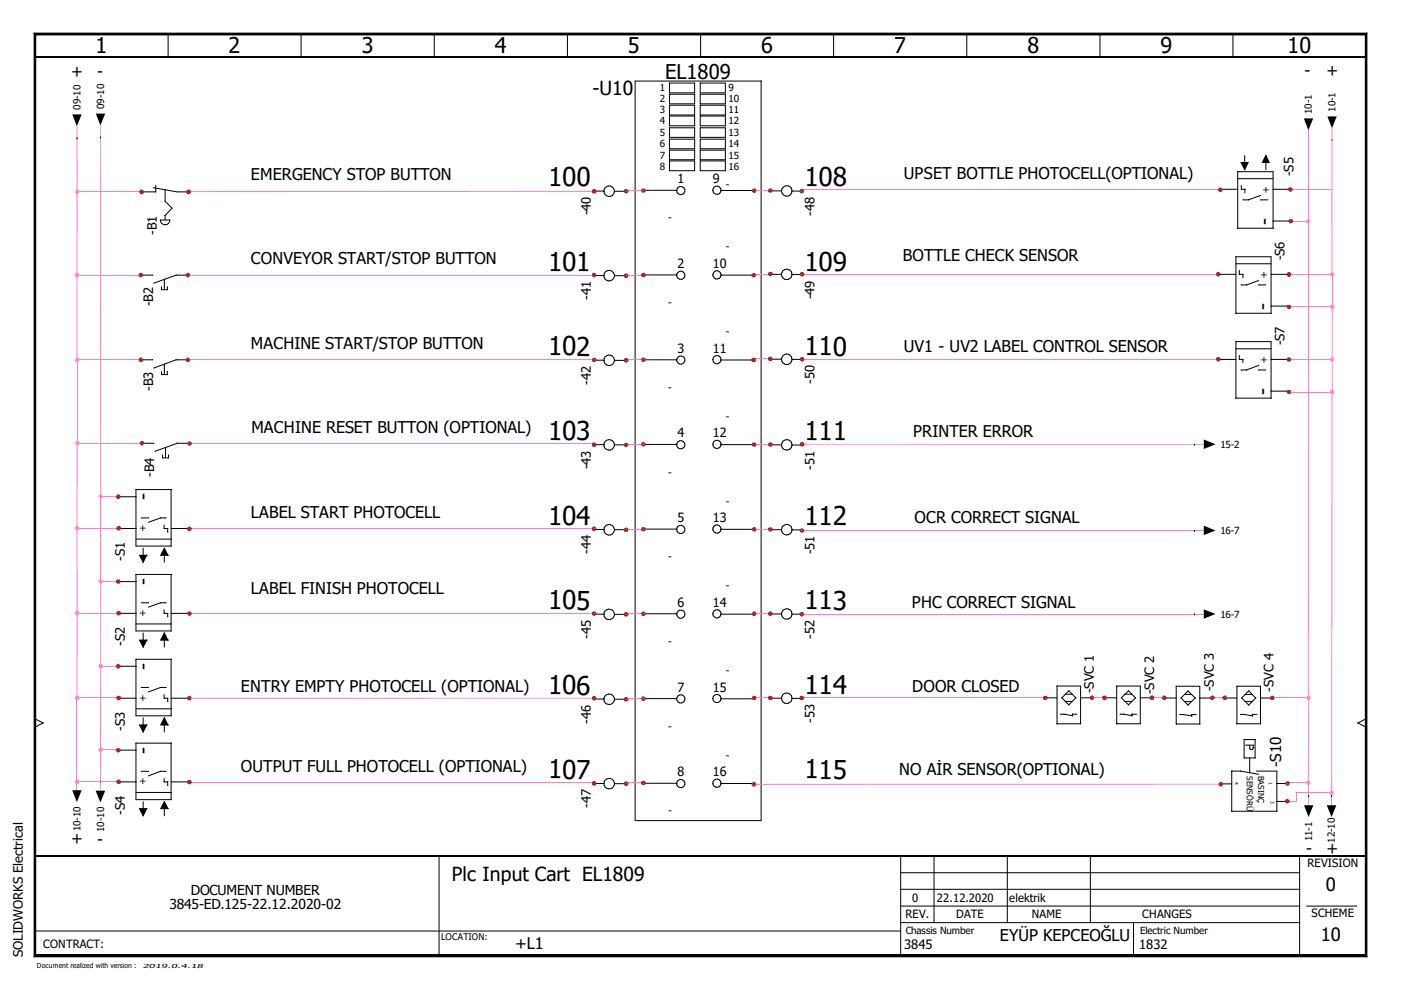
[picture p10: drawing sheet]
<svg xmlns="http://www.w3.org/2000/svg" width="297mm" height="210mm" viewBox="0 0 297 210" stroke-linecap="round" stroke-linejoin="round" font-family="sans-serif">
<defs><g id="words">
<g font-size="5.5">
<text x="116.2" y="39.5" transform="rotate(1 116.2 39.5)">100</text>
<text x="170.6" y="39.5" transform="rotate(1 170.6 39.5)">108</text>
<text x="116.2" y="57.4" transform="rotate(1 116.2 57.4)">101</text>
<text x="170.6" y="57.4" transform="rotate(1 170.6 57.4)">109</text>
<text x="116.2" y="75.3" transform="rotate(1 116.2 75.3)">102</text>
<text x="170.6" y="75.3" transform="rotate(1 170.6 75.3)">110</text>
<text x="116.2" y="93.2" transform="rotate(1 116.2 93.2)">103</text>
<text x="170.6" y="93.2" transform="rotate(1 170.6 93.2)">111</text>
<text x="116.2" y="111.2" transform="rotate(1 116.2 111.2)">104</text>
<text x="170.6" y="111.2" transform="rotate(1 170.6 111.2)">112</text>
<text x="116.2" y="129.2" transform="rotate(1 116.2 129.2)">105</text>
<text x="170.6" y="129.2" transform="rotate(1 170.6 129.2)">113</text>
<text x="116.2" y="147.2" transform="rotate(1 116.2 147.2)">106</text>
<text x="170.6" y="147.2" transform="rotate(1 170.6 147.2)">114</text>
<text x="116.2" y="165.1" transform="rotate(1 116.2 165.1)">107</text>
<text x="170.6" y="165.1" transform="rotate(1 170.6 165.1)">115</text>
</g>
<g font-size="4.6">
<text x="20.2" y="11.3">1</text>
<text x="48.5" y="11.3">2</text>
<text x="76.7" y="11.3">3</text>
<text x="104.9" y="11.3">4</text>
<text x="133.1" y="11.3">5</text>
<text x="161.4" y="11.3">6</text>
<text x="189.6" y="11.3">7</text>
<text x="217.8" y="11.3">8</text>
<text x="246" y="11.3">9</text>
<text x="273" y="11.3">10</text>
</g>
<text font-size="4.3" x="141.1" y="16.7">EL1809</text>
<g font-size="4.1">
<text x="125.6" y="20.1">-U10</text>
<text x="266.9" y="46.1" transform="rotate(90 266.9 46.1)">-</text>
<text x="266.5" y="64.2" transform="rotate(90 266.5 64.2)">-</text>
<text x="266.5" y="82.2" transform="rotate(90 266.5 82.2)">-</text>
<text x="31.8" y="106" transform="rotate(-90 31.8 106)">-</text>
<text x="31.8" y="124" transform="rotate(-90 31.8 124)">-</text>
<text x="31.8" y="142" transform="rotate(-90 31.8 142)">-</text>
<text x="31.8" y="159.8" transform="rotate(-90 31.8 159.8)">-</text>
<text x="95.8" y="186.7">Plc Input Cart EL1809</text>
</g>
<g font-size="3.9">
<text x="281.1" y="188.8">0</text>
<text x="280" y="199.5">10</text>
</g>
<g font-size="3.4">
<text x="15.1" y="16.3">+</text>
<text x="20.6" y="16.4">-</text>
<text x="276.6" y="16">-</text>
<text x="281.3" y="16.2">+</text>
<text x="53.2" y="38.3">EMERGENCY STOP BUTTON</text>
<text x="191.6" y="38">UPSET BOTTLE PHOTOCELL(OPTIONAL)</text>
<text x="53.2" y="56">CONVEYOR START/STOP BUTTON</text>
<text x="191.4" y="55.2">BOTTLE CHECK SENSOR</text>
<text x="53.2" y="74">MACHINE START/STOP BUTTON</text>
<text x="191.6" y="74.7">UV1 - UV2 LABEL CONTROL SENSOR</text>
<text x="53.3" y="91.7">MACHINE RESET BUTTON (OPTIONAL)</text>
<text x="193.6" y="92.6">PRINTER ERROR</text>
<text x="53.2" y="109.8">LABEL START PHOTOCELL</text>
<text x="193.9" y="110.8">OCR CORRECT SIGNAL</text>
<text x="53.2" y="125.9">LABEL FINISH PHOTOCELL</text>
<text x="193.3" y="129">PHC CORRECT SIGNAL</text>
<text x="51.1" y="146.7">ENTRY EMPTY PHOTOCELL (OPTIONAL)</text>
<text x="193.4" y="146.6">DOOR CLOSED</text>
<text x="51.1" y="163.6">OUTPUT FULL PHOTOCELL (OPTIONAL)</text>
<text x="190.6" y="164.3">NO AİR SENSOR(OPTIONAL)</text>
<text x="15.1" y="178.9">+</text>
<text x="20.6" y="179.1">-</text>
<text x="276.9" y="181.1">-</text>
<text x="281.3" y="181">+</text>
<text x="109.3" y="201.1">+L1</text>
<text x="212" y="199.4">EYÜP KEPCEOĞLU</text>
</g>
<text font-size="3.2" x="271.6" y="162.6" transform="rotate(-90 271.6 162.6)">-S10</text>
<g font-size="2.9">
<text x="40.5" y="189.8">DOCUMENT NUMBER</text>
<text x="35.9" y="192.7">3845-ED.125-22.12.2020-02</text>
</g>
<g font-size="2.7">
<text x="143.6" y="38.9">1</text>
<text x="151.2" y="38.9">9</text>
<text x="274.2" y="37.3" transform="rotate(-90 274.2 37.3)">-S5</text>
<text x="125.3" y="45.7" transform="rotate(-90 125.3 45.7)">-40</text>
<text x="172.7" y="45.7" transform="rotate(-90 172.7 45.7)">-48</text>
<text x="33.3" y="49.8" transform="rotate(-90 33.3 49.8)">-B1</text>
<text x="143.6" y="56.9">2</text>
<text x="151.2" y="56.9">10</text>
<text x="272.3" y="55.2" transform="rotate(-90 272.3 55.2)">-S6</text>
<text x="32.5" y="64.9" transform="rotate(-90 32.5 64.9)">-B2</text>
<text x="125.3" y="63.6" transform="rotate(-90 125.3 63.6)">-41</text>
<text x="172.7" y="63.4" transform="rotate(-90 172.7 63.4)">-49</text>
<text x="143.6" y="74.8">3</text>
<text x="151.2" y="74.8">11</text>
<text x="272.3" y="73.2" transform="rotate(-90 272.3 73.2)">-S7</text>
<text x="32.5" y="82.8" transform="rotate(-90 32.5 82.8)">-B3</text>
<text x="125.3" y="81.5" transform="rotate(-90 125.3 81.5)">-42</text>
<text x="172.7" y="81.4" transform="rotate(-90 172.7 81.4)">-50</text>
<text x="143.6" y="92.8">4</text>
<text x="151.2" y="92.8">12</text>
<text x="32.7" y="101.1" transform="rotate(-90 32.7 101.1)">-B4</text>
<text x="125.3" y="99.5" transform="rotate(-90 125.3 99.5)">-43</text>
<text x="172.7" y="99.6" transform="rotate(-90 172.7 99.6)">-51</text>
<text x="143.6" y="110.7">5</text>
<text x="151.2" y="110.7">13</text>
<text x="26.5" y="119" transform="rotate(-90 26.5 119)">-S1</text>
<text x="125.3" y="117.5" transform="rotate(-90 125.3 117.5)">-44</text>
<text x="172.7" y="117.5" transform="rotate(-90 172.7 117.5)">-51</text>
<text x="143.6" y="128.7">6</text>
<text x="151.2" y="128.7">14</text>
<text x="26.5" y="136.9" transform="rotate(-90 26.5 136.9)">-S2</text>
<text x="125.3" y="135.4" transform="rotate(-90 125.3 135.4)">-45</text>
<text x="172.7" y="135.4" transform="rotate(-90 172.7 135.4)">-52</text>
<text x="143.6" y="146.6">7</text>
<text x="151.2" y="146.6">15</text>
<text x="231.9" y="147" transform="rotate(-90 231.9 147)">-SVC 1</text>
<text x="244.7" y="147.2" transform="rotate(-90 244.7 147.2)">-SVC 2</text>
<text x="257.4" y="146.6" transform="rotate(-90 257.4 146.6)">-SVC 3</text>
<text x="270" y="146.7" transform="rotate(-90 270 146.7)">-SVC 4</text>
<text x="26.5" y="154.9" transform="rotate(-90 26.5 154.9)">-S3</text>
<text x="125.3" y="153.4" transform="rotate(-90 125.3 153.4)">-46</text>
<text x="172.7" y="153.2" transform="rotate(-90 172.7 153.2)">-53</text>
<text x="143.6" y="164.6">8</text>
<text x="151.2" y="164.6">16</text>
<text x="26.5" y="172.7" transform="rotate(-90 26.5 172.7)">-S4</text>
<text x="125.3" y="171.3" transform="rotate(-90 125.3 171.3)">-47</text>
<text x="4.8" y="202.9" transform="rotate(-90 4.8 202.9)">SOLIDWORKS Electrical</text>
<text x="191.7" y="201.1">3845</text>
<text x="241.5" y="201.3">1832</text>
</g>
<g font-size="2.4">
<text x="277.2" y="183.9">REVISION</text>
<text x="193.4" y="191.3">0</text>
<text x="198.6" y="191.3">22.12.2020</text>
<text x="214" y="191.3">elektrik</text>
<text x="192" y="194.7">REV.</text>
<text x="202.7" y="194.7">DATE</text>
<text x="218.8" y="194.7">NAME</text>
<text x="242.2" y="194.7">CHANGES</text>
<text x="278.1" y="194.4">SCHEME</text>
<text x="9.1" y="200.9">CONTRACT:</text>
</g>
<g font-size="2.1">
<text x="17.1" y="23.2" transform="rotate(-90 17.1 23.2)">09-10</text>
<text x="22.1" y="23.1" transform="rotate(-90 22.1 23.1)">09-10</text>
<text x="139.9" y="21.6">2</text>
<text x="139.9" y="19.4">1</text>
<text x="154.5" y="19.4">9</text>
<text x="154.5" y="21.6">10</text>
<text x="283.2" y="23.7" transform="rotate(-90 283.2 23.7)">10-1</text>
<text x="139.9" y="28.8">5</text>
<text x="139.9" y="26.4">4</text>
<text x="139.9" y="24">3</text>
<text x="154.5" y="24">11</text>
<text x="154.5" y="26.4">12</text>
<text x="154.5" y="28.8">13</text>
<text x="278.2" y="24.1" transform="rotate(-90 278.2 24.1)">10-1</text>
<text x="139.9" y="33.6">7</text>
<text x="139.9" y="31.2">6</text>
<text x="154.5" y="31.2">14</text>
<text x="154.5" y="33.6">15</text>
<text x="139.9" y="36">8</text>
<text x="153.9" y="39.9">-</text>
<text x="154.5" y="36">16</text>
<text x="267.7" y="40.9">+</text>
<text x="141.6" y="46.9">-</text>
<text x="153.9" y="53.1">-</text>
<text x="267.2" y="58.9">+</text>
<text x="141.6" y="64.9">-</text>
<text x="153.9" y="71.1">-</text>
<text x="267.2" y="76.9">+</text>
<text x="141.6" y="82.9">-</text>
<text x="153.9" y="89">-</text>
<text x="258.7" y="95">15-2</text>
<text x="141.6" y="100.8">-</text>
<text x="153.9" y="107">-</text>
<text x="31.1" y="111.3" transform="rotate(180 31.1 111.3)">+</text>
<text x="258.7" y="113.2">16-7</text>
<text x="141.6" y="118.8">-</text>
<text x="153.9" y="125">-</text>
<text x="31.1" y="129.3" transform="rotate(180 31.1 129.3)">+</text>
<text x="258.7" y="130.9">16-7</text>
<text x="141.6" y="136.8">-</text>
<text x="153.9" y="142.9">-</text>
<text x="31.1" y="147.3" transform="rotate(180 31.1 147.3)">+</text>
<text x="141.6" y="154.7">-</text>
<text x="153.9" y="160.9">-</text>
<text x="31.1" y="165.1" transform="rotate(180 31.1 165.1)">+</text>
<text x="141.6" y="172.7">-</text>
<text x="17.1" y="176.3" transform="rotate(-90 17.1 176.3)">10-10</text>
<text x="22.1" y="176.4" transform="rotate(-90 22.1 176.4)">10-10</text>
<text x="278.2" y="178.4" transform="rotate(-90 278.2 178.4)">11-1</text>
<text x="283" y="178.6" transform="rotate(-90 283 178.6)">12-10</text>
<text x="192" y="198">Chassis Number</text>
<text x="241.8" y="198.1">Electric Number</text>
</g>
<text font-size="1.9" x="93.5" y="199.3">LOCATION:</text>
<g font-size="1.7">
<text x="264.3" y="164.6" transform="rotate(90 264.3 164.6)">SENSÖRÜ</text>
<text x="266.7" y="164.5" transform="rotate(90 266.7 164.5)">BASINÇ</text>
</g>
<text font-size="1.5" x="7.8" y="205.3">Document realized with version :</text>
<text font-size="1.2" x="30.3" y="205.2">2019.0.4.18</text>
<g font-size="1.1">
<text x="261.8" y="165.9" transform="rotate(90 261.8 165.9)">4</text>
<text x="269" y="165.9" transform="rotate(90 269 165.9)">1</text>
<text x="269.4" y="169.8" transform="rotate(90 269.4 169.8)">3</text>
</g>
</g></defs>
<path d="M0 0h297v209.9h-297z" fill="none" stroke="#fff" stroke-width=".21"/>
<g fill="none" stroke="#000" stroke-width=".21">
<path d="M7.2 7l.4 .4zM7.2 7h282.6zM7.2 7v195.9zM7.2 7h282.6v195.9h-282.6zM7.6 7.4h281.9zM7.6 7.4v195.1zM7.6 7.4h281.9v195.1h-281.9zM35.7 7.2l-.1 4.9M63.9 7.2l-.1 4.9M92.1 7.2v4.9M120.4 7.2l-.1 4.9M148.6 7.2l-.1 4.9"/>
<path d="M161.4 17.2v156.8h-26.7v-156.8h26.7M176.8 7.2l-.1 4.9M205 7.2v4.9M233.3 7.2l-.1 4.9M261.4 7.2v4.9M289.5 7.4v195.1zM289.8 7l-.3 .4zM289.8 7v195.9zM136.7 58.3h6.8M136.7 40.3h6.8M143.5 58.4h.1M143.5 40.4h.1"/>
<path d="M151.1 58.3h.1M151.1 40.3h.1M152.8 58.3h6.8M152.8 40.4h6.8M136.7 76.3h6.8M143.5 76.3h.1M151.1 76.2h.1M152.8 76.3h6.8M136.7 94.2h6.8M143.5 94.3h.1M151.1 94.2h.1M152.8 94.3h6.8"/>
<path d="M136.7 112.2h6.8M143.5 112.3h.1M151.1 112.2h.1M152.8 112.2h6.8M136.7 130.1h6.8M143.5 130.2h.1M151.1 130.1h.1M152.8 130.2h6.8M7.4 152.4l1.7 .9M9.1 153.3l-1.7 .9M9.1 153.3h.1M136.7 148.1h6.8"/>
<path d="M151.1 148.1h.1M152.8 148.2h6.8M287.9 153.3l1.8 .9M287.9 153.3h.1M289.6 152.4l-1.7 .9M136.7 166.1h6.8M143.5 166.2h.1M151.1 166.1h.1M152.8 166.1h6.8M7.4 197.4h183.6M93.1 181.5v21.2M191 195.6h84.6"/>
<path d="M191 192.1h84.6M191 188.6h84.6M191 185h84.6M191 181.5v21.2M198.1 181.5l-.1 14.1M213.6 181.5v14.1M231.2 181.5v14.1M240.3 195.6l.1 7.1M275.6 181.5l-.1 21.2M277 192.1h10.7M7.2 202.9h282.6zM7.6 202.5l-.4 .4z"/>
<path d="M7.6 202.5h281.9zM289.5 202.5l.3 .4z"/>
<circle cx="144.3" cy="40.4" r=".87"/>
<circle cx="144.3" cy="58.4" r=".88"/>
<circle cx="152" cy="58.3" r=".88"/>
<circle cx="152" cy="40.3" r=".88"/>
<circle cx="144.3" cy="76.3" r=".88"/>
<circle cx="152" cy="76.2" r=".88"/>
<circle cx="144.3" cy="94.3" r=".87"/>
<circle cx="152" cy="94.2" r=".87"/>
<circle cx="144.3" cy="112.3" r=".88"/>
<circle cx="152" cy="112.2" r=".88"/>
<circle cx="144.3" cy="130.2" r=".88"/>
<circle cx="152" cy="130.1" r=".88"/>
<circle cx="144.3" cy="148.2" r=".88"/>
<circle cx="152" cy="148.1" r=".87"/>
<circle cx="144.3" cy="166.1" r=".87"/>
<circle cx="152" cy="166.1" r=".88"/>
</g>
<path d="M7.2 7.2h282.6M7.2 202.7h282.6" fill="none" stroke="#000" stroke-width=".38"/>
<path d="M7.2 7l.4 .4zM289.8 7l-.3 .4zM7.6 202.5l-.4 .4zM289.5 202.5l.3 .4z" fill="#000"/>
<path d="M7.4 7v195.9M7.4 12.1h282.2M289.6 7v195.9M7.4 181.5h282.2" fill="none" stroke="#000" stroke-width=".34"/>
<path d="M21.3 159v8.6" fill="none" stroke="#ff7fbf" stroke-width=".21"/>
<path d="M16.2 165.8h.2v1.8h-.2z" fill-rule="evenodd" fill="#ff7fbf"/>
<g fill="none" stroke="#000" stroke-width=".21">
<path d="M141.9 17.6h5.4v2.1h-5.4zM141.9 20h5.4v2h-5.4zM148.5 17.6h5.3v2.1h-5.3zM148.5 20h5.3v2h-5.3zM16.3 29.3h.1M21.3 29.1h.1M32.6 39.8l4.9 .9h2.5M33.1 39.4l-.1 1.3M141.9 22.3h5.4v2.1h-5.4zM141.9 24.6h5.4v2.1h-5.4zM141.9 27.1h5.4v2h-5.4zM141.9 29.5h5.4v2h-5.4z"/>
<path d="M141.9 31.8h5.4v2.1h-5.4zM141.9 34.1h5.4v2.1h-5.4zM148.5 22.3h5.3v2.1h-5.3zM148.5 24.6h5.3v2.1h-5.3zM148.5 27.1h5.3v2h-5.3zM148.5 29.5h5.3v2h-5.3zM148.5 31.8h5.3v2.1h-5.3zM148.5 34.1h5.3v2.1h-5.3zM262.4 37.9h7.5M263.1 34.5h1.5l-.7 1.5zM263.2 39.4v.7h.8l-.1 .8M263.9 33v1.5"/>
<path d="M263.9 36h.1M268.4 33l.7 1.5h-1.5zM268.4 33h.1M268.4 34.5v1.5M277.4 30.1h.1M282.4 29.7h.1M29.8 58.3h2.6M30 40.7h3.1M34.8 59.2l.1 .3M34.8 59.6l.1 .3M35 45.7v1M35 45.7h.1"/>
<path d="M35 42.7l1.5 1.5-1.5 1.5M35 42.7h.1M35 40.2v2.5M36 46.7a1 1 0 0 1-1 1 1 1 0 0 1-1-1h2M39.8 58.3h-2.5l-4.6 1.7M126.2 40.5h1.9M126.2 58.4h1.9M128.1 40.6h.1M128.1 58.5h.1M130.3 40.6h2.3M130.3 58.5h2.3M163.4 40.5h2.3"/>
<path d="M163.4 58.2h2.3M167.9 40.5h1.9M167.9 58.2h1.9M258.3 58.2h.1M258.3 58.2h3.7M258.7 40.1h3.7M262 55.9h7.5M262.8 57.4v.8h.8l-.1 .7M263.6 42.4h1.1M266.9 59.5l-2.6 .9M267.3 41.4l-2.6 1M267.3 42.4h1.5"/>
<path d="M269.5 58.2h3.8M269.9 48.4v-12h-7.5v12h7.6M269.9 40.1h3.7M269.9 46.9h3.7M273.3 58.2h.1M29.8 76.3h2.6M34.2 60.8v.6h1.3M34.2 78.8v.6h1.3M34.8 60l.1 .3M34.8 60.4l.1 .3M34.8 60.8l.1 .2M34.8 61.1v.3"/>
<path d="M34.8 77.2l.1 .3M34.8 77.6l.1 .3M34.8 78l.1 .2M34.8 78.4l.1 .2M34.8 78.7l.1 .3M34.8 79.1v.3M35.5 60.8v.6M35.5 78.8v.6M39.8 76.3h-2.5l-4.6 1.7M126.2 76.4h1.9M128.1 76.4h.1M130.3 76.4h2.3"/>
<path d="M163.4 76.2h2.3M167.9 76.2h1.9M258.3 76.2h.1M258.3 76.2h3.7M262 74h7.5M262.8 75.4v.8h.8l-.1 .7M263.1 60.4h1.2M263.1 78.4h1.2M266.9 60.4h1.5M266.9 77.5l-2.6 .9M266.9 78.4h1.5M269.5 76.2h3.8"/>
<path d="M269.5 66.4v-12h-7.5v12h7.5M269.5 64.9h3.8M273.3 64.9h.1M273.3 76.2h.1M30.1 94h2.5M32.9 95.7h.1M34.5 96.5v.6h1.3M35.1 94.9v.3M35.1 95.3v.2M35.1 95.7v.2M35.1 96.1v.2M35.1 96.4v.2"/>
<path d="M35.1 96.8v.3M35.8 96.5l-.1 .6M40.1 94h-2.5l-4.7 1.7M126.2 94.3h1.9M130.3 94.3h2.3M163.4 94.3h2.3M167.9 94.4h1.9M253.2 94.2h.1M269.5 84.4v-12h-7.5v12h7.5M269.5 82.9h3.8M273.3 82.9h.1M25.1 112.1h3.8"/>
<path d="M25.1 105.3h3.8M28.8 114.3h7.5M29.9 109.8h1.6M30.3 119.2h.1M30.3 116.2v1.5M31.1 117.7l-.8 1.5M31.2 117.7h-1.6l.7 1.5M34.8 111.3v.8h.8M34.8 116.2l.8 1.5h-1.5zM34.8 117.7v1.5M34.8 116.2h.1M35.2 109.8h-1.2l-2.5 .9"/>
<path d="M35.6 112.1v.7M36.3 103.8v12M36.3 112.1h3.8M36.3 103.8h-7.5v12h7.5M126.2 112.3h1.9M128.1 112.3h.1M130.3 112.3h2.3M163.4 112.3h2.3M167.9 112.4h1.9M25.1 130h3.8M25.1 123.3h3.8M28.8 132.3h7.5"/>
<path d="M29.9 127.8h1.6M30.3 134.2v1.5M30.3 137.2h.1M31.1 135.7l-.8 1.5M31.2 135.7h-1.6l.7 1.5M34.8 129.3v.7h.8M34.8 135.7v1.5M34.8 134.2l.8 1.5h-1.5zM34.8 134.2h.1M35.2 127.8h-1.2l-2.5 .9M35.6 130v.8M36.3 121.8v12"/>
<path d="M36.3 139.8v12M36.3 130h3.8M36.3 121.8h-7.5v12h7.5M36.3 139.8h-7.5v12h7.5M126.2 130.2h1.9M128.1 130.3h.1M130.3 130.3h2.3M163.4 130.2h2.3M167.9 130.2h1.9M25.1 148h3.8M25.1 141.3h3.8M25.1 159h3.8"/>
<path d="M28.8 150.3h7.5M29.9 145.8h1.6M30.3 152.2v1.5M30.3 155.2h.1M31.1 153.7l-.8 1.5M31.2 153.7h-1.6l.7 1.5M34.8 147.3v.7h.8M34.8 153.7v1.5M34.8 152.2l.8 1.5h-1.5zM34.8 152.2h.1M35.2 145.8h-1.2l-2.5 .9M35.6 148v.8"/>
<path d="M36.3 157.6v11.9M36.3 148h3.8M36.3 157.6h-7.5v11.9h7.5M126.2 148.2h1.9M128.1 148.3h.1M130.3 148.3h2.3M163.4 148h2.3M167.9 148.1h1.9M264.2 158h1.5v.5M265 158v.5M265 158.5h.1M265 158.5l.2 .4 .4-.1 .1-.3"/>
<path d="M265.7 158.5h.1M266.1 156.8v3.9M266.1 156.8h-2.3v3.9h2.3M16.3 165.6h.1M21.3 165.7h.1M25.1 165.8h3.8M28.8 168h7.5M29.9 163.5h1.6M30.3 170v1.4M30.3 173h.1M31.1 171.4l-.8 1.6M31.2 171.4h-1.6l.7 1.6"/>
<path d="M34.8 165.1v.7h.8M34.8 171.4v1.6M34.8 170l.8 1.4h-1.5zM34.8 170h.1M35.2 163.5h-1.2l-2.5 1M35.6 165.8v.7M36.3 165.8h3.8M126.2 166.1h1.9M128.1 166.2h.1M130.3 166.2h2.3M259 166.2h2.1M263 163.5l3.9 .7"/>
<path d="M263.1 163.5h-1.9v8.5h9.6M265 160.7v3.1M266.5 163.5h4.2v8.5M270.7 166.1h2.1M270.7 169.9h2.1M277.4 168.7h.1M282.3 168.7h.1"/>
<circle cx="129.2" cy="58.4" r="1.11"/>
<circle cx="129.2" cy="40.5" r="1.11"/>
<circle cx="166.8" cy="58.2" r="1.11"/>
<circle cx="166.8" cy="40.5" r="1.12"/>
<circle cx="129.2" cy="76.4" r="1.12"/>
<circle cx="166.8" cy="76.2" r="1.11"/>
<circle cx="129.2" cy="94.3" r="1.11"/>
<circle cx="166.8" cy="94.3" r="1.11"/>
<circle cx="129.2" cy="112.3" r="1.11"/>
<circle cx="166.8" cy="112.3" r="1.11"/>
<circle cx="129.2" cy="130.3" r="1.11"/>
<circle cx="166.8" cy="130.2" r="1.11"/>
<circle cx="129.2" cy="148.3" r="1.11"/>
<circle cx="166.8" cy="148" r="1.11"/>
<circle cx="129.2" cy="166.1" r="1.12"/>
</g>
<g fill="none" stroke="#ff7fbf" stroke-width=".21">
<path d="M277.4 27.6v19.3M282.4 27.1v13.1M16.3 58.3v18M16.3 58.3h13.3M16.3 40.6h13.3M40.2 58.3h85.8M133 40.4h3.4M133 58.3h3.4M159.9 40.4h3.4M159.9 58.1h3.4M170 40.3h88.7M170 58.1h88.3"/>
<path d="M273.3 58.2h9.1M273.6 40.2h8.8M273.9 46.9h3.5M282.4 58.2v6.9M16.3 76.3h13.3M16.4 76.3v17.7M40.2 76.3h85.8M133 76.3h3.4M159.9 76.1h3.4M170 76.2h88.3M273.3 65.1h9.1l.1 18h-9.2M273.3 76.2h9.1"/>
<path d="M16.4 94h13.2M40.2 94h85.7M133 94.2h3.4M159.9 94.3h3.4M170 94.2h87.1M16.3 112h8.8M24.9 105.3h-3.5v35.9M40.2 112.1h85.8M133 112.2h3.4M159.9 112.2h3.4M170 112.5h85.2M16.3 130h8.8"/>
<path d="M21.4 123.3h3.5M40.2 130.1h85.8M133 130.1h3.4M159.9 130.1h3.4M170.2 130.2h85M21.3 141.2v17.8M21.4 141.2h3.5M21.4 159h3.5M25.1 148h-8.8v17.8M40.2 148.1h85.8M133 148.1h3.4M159.9 148h3.4"/>
<path d="M16.3 165.8h8.8M40.2 165.8h85.8M133 166h3.4M273.3 166h4.1M282.3 168.1v2.6"/>
</g>
<g fill="#000">
<path d="M15.3 24.3h2l-1 2.5zM20.3 24.1h2l-1 2.5zM263.1 34.5h1.5l-.7 1.5zM268.4 33l.7 1.5h-1.5zM276.4 25.1h2l-1 2.5zM281.4 24.7h2l-1 2.5zM255.2 93.2l2.5 1-2.5 1zM29.6 117.7h1.5l-.8 1.5zM34.8 116.2l.8 1.5h-1.5zM29.6 135.7h1.5l-.8 1.5zM34.8 134.2l.8 1.5h-1.5zM29.6 153.7h1.5l-.8 1.5z"/>
<path d="M34.8 152.2l.8 1.5h-1.5zM15.3 167.6h2l-1 2.5zM20.3 167.6h2l-1 2.5zM29.6 171.4h1.5l-.8 1.6zM34.8 170l.8 1.4h-1.5zM276.5 170.7h2l-1.1 2.5zM281.3 170.7h2l-1 2.5z"/>
</g>
<path d="M16.3 26.7v31.6M21.3 26.5v78.8M40.2 40.6h85.8M282.4 40.2v18M16.3 94v54M277.4 148v17.9M159.8 166.3h99.1" fill="none" stroke="#ff7fbf" stroke-width=".25"/>
<path d="M277.4 165.9v4.8" fill="none" stroke="#ff7fbf" stroke-width=".3"/>
<g fill="#ff7fbf">
<path d="M273 169.8h1.9v.2h-1.9z" fill-rule="evenodd"/>
<path d="M274.8 168.1h.2v1.8h-.2z" fill-rule="evenodd"/>
</g>
<path d="M170 148h51.6M231.5 147.9h2.6M244.2 147.9h2.7M257 147.9h2.7M269.7 148h7.7M274.9 168.1h7.5" fill="none" stroke="#ff7fbf" stroke-width=".21"/>
<path d="M282.4 83.1v85" fill="none" stroke="#ff7fbf" stroke-width=".3"/>
<path d="M255.2 111.5l2.5 1-2.5 1zM255.2 129.2l2.5 1-2.5 1z" fill="#000"/>
<g fill="none" stroke="#000" stroke-width=".21">
<path d="M253.2 112.5h.1M253.2 130.2h.1M221.6 148h2.5M224.9 151.4h.7M225.1 148h.1M225.1 148l1.5 1.4M225.6 151.4l1.9 .4M225.8 148.7h1.6M225.8 147.2h1.6M226.6 146.5l1.5 1.5M226.6 146.5h.1M226.6 146.5l-1.5 1.5"/>
<path d="M226.6 149.4h.1M228.1 148l-1.5 1.4M228.1 148h.1M228.3 151.4h-.9v.4M229.1 153.5v-8h-5v8h5M229.1 148h2.5M234.3 148h2.5M237.5 151.4h.8M237.7 148h.1M237.7 148l1.6 1.4M238.2 151.4l1.9 .4M238.5 148.7h1.5"/>
<path d="M238.5 147.2h1.5M239.3 146.5h.1M239.3 149.4h.1M239.3 146.5l1.4 1.5M239.3 146.5l-1.6 1.5M240.7 148h.1M240.7 148l-1.4 1.4M241 151.4h-1v.4M241.8 153.5v-8h-5v8h5M241.8 148h2.4M246.9 148h2.5M250.1 151.5l2.7 .3"/>
<path d="M250.4 148h.1M250.4 148l1.5 1.5M251.2 148.8h1.4M251.2 147.2h1.4M251.9 146.5l1.5 1.5M251.9 146.5h.1M251.9 146.5l-1.5 1.5M251.9 149.5h.1M253.4 148l-1.5 1.5M253.4 148h.1M253.7 151.5h-1.1v.3M254.4 153.5v-8h-5v8h5"/>
<path d="M254.4 148h2.5M259.8 148h2.5M263 151.5h.8M263.3 148h.1M263.3 148l1.4 1.5M263.8 151.5l1.8 .3M264 148.7h1.5M264 147.2h1.5M264.7 146.5h.1M264.7 149.5h.1M264.7 146.5l1.5 1.5M264.7 146.5l-1.4 1.5"/>
<path d="M266.2 148h.1M266.2 148l-1.5 1.5M266.5 151.5h-1v.3M267.2 153.5v-8h-4.9v8h5M267.2 148h2.5"/>
</g>
<path d="M277.4 46.9v101.1" fill="none" stroke="#ff7fbf" stroke-width=".25"/>
<g fill="#ff7fdf">
<path d="M282.5 83.1l.3-.3 .2 .3z"/>
<path d="M282.4 82.6l.4 .2-.3 .3z"/>
<path d="M282.1 82.8l.3-.2v.5z"/>
<path d="M282.1 82.8l.3 .3h-.4z"/>
<path d="M282 83.1h.4l-.3 .4z"/>
<path d="M282.4 83.1v.5l-.3-.1z"/>
<path d="M282.4 83.2l.4 .3-.4 .1z"/>
<path d="M282.5 83.1h.5l-.2 .4z"/>
<path d="M282.5 76.2l.3-.3 .2 .3z"/>
<path d="M282.4 75.7l.4 .2-.3 .3z"/>
<path d="M282.1 75.9l.3-.2v.5z"/>
<path d="M282.1 75.9l.3 .3h-.4z"/>
<path d="M282 76.2h.4l-.3 .4z"/>
<path d="M282.4 76.2v.5l-.3-.1z"/>
<path d="M282.4 76.3l.4 .3-.4 .1z"/>
<path d="M282.5 76.2h.5l-.2 .4z"/>
<path d="M282.5 65.1l.3-.4 .2 .4z"/>
<path d="M282.4 64.6l.4 .1-.3 .4z"/>
<path d="M282.1 64.7l.3-.1v.5z"/>
<path d="M282.1 64.7l.3 .4h-.4z"/>
<path d="M282 65.1l.4 .1-.3 .2z"/>
<path d="M282.4 65.2v.4l-.3-.2z"/>
<path d="M282.4 65.2l.4 .2-.4 .2z"/>
<path d="M282.5 65.2l.5-.1-.2 .3z"/>
<path d="M282.5 58.2l.3-.4 .2 .4z"/>
<path d="M282.4 57.7l.4 .1-.3 .4z"/>
<path d="M282.1 57.8l.3-.1v.5z"/>
<path d="M282.1 57.8l.3 .4h-.4z"/>
<path d="M282 58.2l.4 .1-.3 .2z"/>
<path d="M282.4 58.3v.4l-.3-.2z"/>
<path d="M282.4 58.3l.4 .2-.4 .2z"/>
<path d="M282.5 58.3l.5-.1-.2 .3z"/>
<path d="M282.7 167.8l.1 .3h-.4z"/>
<path d="M282.3 167.6l.4 .2-.3 .3z"/>
<path d="M282 167.8l.3-.2v.5z"/>
<path d="M282 167.8l.3 .3h-.5z"/>
<path d="M281.8 168.1h.5l-.3 .4z"/>
<path d="M282.3 168.1v.5l-.3-.1z"/>
<path d="M282.3 168.2l.4 .3-.4 .1z"/>
<path d="M282.4 168.1h.4l-.1 .4z"/>
<path d="M277.8 147.6l.2 .4h-.5z"/>
<path d="M277.4 147.5l.4 .1-.3 .4z"/>
<path d="M277.1 147.6l.3-.1v.4z"/>
<path d="M277.1 147.6l.3 .4h-.5z"/>
<path d="M276.9 148h.5l-.3 .3z"/>
<path d="M277.4 148v.5l-.3-.2z"/>
<path d="M277.4 148l.4 .3-.4 .2z"/>
<path d="M277.5 148h.5l-.2 .3z"/>
<path d="M277.4 165.9l.3-.3 .2 .3z"/>
<path d="M277.4 165.4l.3 .2-.3 .3z"/>
<path d="M277 165.6l.4-.2v.5z"/>
<path d="M277 165.6l.3 .3h-.4z"/>
<path d="M276.9 165.9l.4 .1-.3 .3z"/>
<path d="M277.3 166l.1 .5-.4-.2z"/>
<path d="M277.4 166l.3 .3-.3 .2z"/>
<path d="M277.4 165.9h.5l-.2 .4z"/>
<path d="M277.7 46.6l.2 .3h-.5z"/>
<path d="M277.4 46.4l.3 .2-.3 .3z"/>
<path d="M277 46.6l.4-.2v.5z"/>
<path d="M277 46.6l.3 .3h-.4z"/>
<path d="M276.9 46.9l.4 .1-.3 .3z"/>
<path d="M277.3 47l.1 .4-.4-.1z"/>
<path d="M277.4 47l.3 .3-.3 .1z"/>
<path d="M277.4 46.9h.5l-.2 .4z"/>
</g>
<g fill="#a50000">
<path d="M273.7 46.9l.3-.4 .1 .4z"/>
<path d="M273.6 46.4l.4 .1-.3 .4z"/>
<path d="M273.3 46.5l.3-.1v.5z"/>
<path d="M273.3 46.5l.3 .4h-.4z"/>
<path d="M273.2 46.9h.4l-.3 .3z"/>
<path d="M273.6 46.9v.5l-.3-.2z"/>
<path d="M273.6 46.9l.4 .3-.4 .2z"/>
<path d="M273.7 46.9h.4l-.1 .3z"/>
<path d="M273.6 40.1l.3-.3 .2 .4z"/>
<path d="M273.6 39.7l.3 .1-.3 .3z"/>
<path d="M273.2 39.8l.4-.1v.4z"/>
<path d="M273.2 39.8l.3 .4h-.4z"/>
<path d="M273.1 40.2h.5l-.4 .3z"/>
<path d="M273.2 40.5l.4-.3v.5z"/>
<path d="M273.6 40.2l.3 .3-.3 .2z"/>
<path d="M273.6 40.2h.5l-.2 .3z"/>
<path d="M273.6 82.8l.2 .3h-.5z"/>
<path d="M273.3 82.6l.3 .2-.3 .3z"/>
<path d="M272.9 82.8l.4-.2v.5z"/>
<path d="M272.9 82.8l.4 .3h-.5z"/>
<path d="M272.8 83.1h.5l-.4 .4z"/>
<path d="M273.3 83.1v.5l-.4-.1z"/>
<path d="M273.3 83.1l.3 .4-.3 .1z"/>
<path d="M273.3 83.1h.5l-.2 .4z"/>
<path d="M273.3 76.2l.3-.3 .2 .3z"/>
<path d="M273.3 75.7l.3 .2-.3 .3z"/>
<path d="M272.9 75.9l.4-.2v.5z"/>
<path d="M272.9 75.9l.4 .3h-.5z"/>
<path d="M272.8 76.2h.5l-.4 .4z"/>
<path d="M273.3 76.2v.5l-.4-.1z"/>
<path d="M273.3 76.2l.3 .4-.3 .1z"/>
<path d="M273.3 76.2h.5l-.2 .4z"/>
<path d="M273.3 65.1l.3-.4 .2 .4z"/>
<path d="M273.3 64.6l.3 .1-.3 .4z"/>
<path d="M272.9 64.7l.4-.1v.5z"/>
<path d="M272.9 64.7l.3 .4h-.4z"/>
<path d="M272.8 65.1l.5 .1-.4 .2z"/>
<path d="M272.9 65.4l.4-.2v.4z"/>
<path d="M273.3 65.2l.3 .2-.3 .2z"/>
<path d="M273.3 65.2l.5-.1-.2 .3z"/>
<path d="M273.3 58.2l.3-.4 .2 .4z"/>
<path d="M273.3 57.7l.3 .1-.3 .4z"/>
<path d="M272.9 57.8l.4-.1v.5z"/>
<path d="M272.9 57.8l.3 .4h-.4z"/>
<path d="M272.8 58.2l.5 .1-.4 .2z"/>
<path d="M272.9 58.5l.4-.2v.4z"/>
<path d="M273.3 58.3l.3 .2-.3 .2z"/>
<path d="M273.3 58.3l.5-.1-.2 .3z"/>
<path d="M273 166.1l.3-.3 .2 .3z"/>
<path d="M273 165.6l.3 .2-.3 .3z"/>
<path d="M272.6 165.8l.4-.2v.5z"/>
<path d="M272.6 165.8l.3 .3h-.4z"/>
<path d="M272.5 166.1l.4 .1-.3 .3z"/>
<path d="M272.9 166.2l.1 .4-.4-.1z"/>
<path d="M273 166.2l.3 .3-.3 .1z"/>
<path d="M273 166.1h.5l-.2 .4z"/>
<path d="M273 169.8l.3-.3 .1 .4z"/>
<path d="M273 169.4l.3 .1-.3 .3z"/>
<path d="M272.6 169.5l.4-.1v.4z"/>
<path d="M272.6 169.5l.3 .3-.4 .1z"/>
<path d="M272.5 169.9h.4l-.3 .3z"/>
<path d="M272.6 170.2l.4-.3v.5z"/>
<path d="M273 169.9l.3 .3-.3 .2z"/>
<path d="M273 169.9h.4l-.1 .3z"/>
<path d="M270.1 147.6l.2 .4h-.5z"/>
<path d="M269.7 147.5l.4 .1-.3 .4z"/>
<path d="M269.4 147.6l.3-.1v.5z"/>
<path d="M269.4 147.6l.3 .4h-.5z"/>
<path d="M269.2 148h.5l-.3 .3z"/>
<path d="M269.7 148v.5l-.3-.2z"/>
<path d="M269.7 148l.4 .3-.4 .2z"/>
<path d="M269.8 148h.5l-.2 .3z"/>
<path d="M259.7 147.9l.4-.3 .1 .4z"/>
<path d="M259.7 147.4l.4 .2-.4 .3z"/>
<path d="M259.3 147.6l.4-.2v.5z"/>
<path d="M259.3 147.6l.3 .4h-.4z"/>
<path d="M259.2 148h.4l-.3 .3z"/>
<path d="M259.6 148l.1 .5-.4-.2z"/>
<path d="M259.7 148l.4 .3-.4 .2z"/>
<path d="M259.7 148h.5l-.1 .3z"/>
<path d="M258.9 166.2l.3-.3 .1 .4z"/>
<path d="M258.9 165.8l.3 .1-.3 .3z"/>
<path d="M258.5 165.9l.4-.1v.4z"/>
<path d="M258.5 165.9l.3 .4h-.4z"/>
<path d="M258.4 166.3h.4l-.3 .3z"/>
<path d="M258.5 166.6l.4-.3v.5z"/>
<path d="M258.9 166.3l.3 .3-.3 .2z"/>
<path d="M258.9 166.3h.4l-.1 .3z"/>
<path d="M258.8 40.2l.3-.3 .1 .4z"/>
<path d="M258.7 39.8l.4 .1-.3 .3z"/>
<path d="M258.4 39.9l.3-.1v.4z"/>
<path d="M258.4 39.9l.3 .4h-.5z"/>
<path d="M258.2 40.3h.5l-.3 .3z"/>
<path d="M258.7 40.3v.5l-.3-.2z"/>
<path d="M258.7 40.3l.4 .3-.4 .2z"/>
<path d="M258.8 40.3h.4l-.1 .3z"/>
<path d="M258.3 76.1l.4-.3 .1 .4z"/>
<path d="M258.3 75.6l.4 .2-.4 .3z"/>
<path d="M257.9 75.8l.4-.2v.5z"/>
<path d="M257.9 75.8l.3 .4h-.4z"/>
<path d="M257.8 76.2h.4l-.3 .3z"/>
<path d="M258.2 76.2l.1 .5-.4-.2z"/>
<path d="M258.3 76.2l.4 .3-.4 .2z"/>
<path d="M258.3 76.2h.5l-.1 .3z"/>
<path d="M258.3 58.1l.4-.3 .1 .4z"/>
<path d="M258.3 57.7l.4 .1-.4 .3z"/>
<path d="M257.9 57.8l.4-.1v.4z"/>
<path d="M257.9 57.8l.3 .4h-.4z"/>
<path d="M257.8 58.2h.4l-.3 .3z"/>
<path d="M258.2 58.2l.1 .4-.4-.1z"/>
<path d="M258.3 58.2l.4 .3-.4 .1z"/>
<path d="M258.3 58.2h.5l-.1 .3z"/>
<path d="M257.4 147.6l.2 .4h-.5z"/>
<path d="M257 147.4l.4 .2-.3 .3z"/>
<path d="M256.7 147.6l.3-.2v.5z"/>
<path d="M256.7 147.6l.3 .4h-.5z"/>
<path d="M256.5 148h.5l-.3 .3z"/>
<path d="M256.7 148.3l.3-.3v.5z"/>
<path d="M257 148l.4 .3-.4 .2z"/>
<path d="M257.1 148h.5l-.2 .3z"/>
<path d="M247.2 147.6l.2 .4h-.5z"/>
<path d="M246.9 147.4l.3 .2-.3 .3z"/>
<path d="M246.5 147.6l.4-.2v.5z"/>
<path d="M246.5 147.6l.3 .4h-.4z"/>
<path d="M246.4 148h.4l-.3 .3z"/>
<path d="M246.5 148.3l.4-.3v.5z"/>
<path d="M246.9 148l.3 .3-.3 .2z"/>
<path d="M246.9 148h.5l-.2 .3z"/>
<path d="M244.6 147.6l.1 .4h-.4z"/>
<path d="M244.2 147.4l.4 .2-.3 .3z"/>
<path d="M243.9 147.6l.3-.2v.5z"/>
<path d="M243.9 147.6l.3 .4h-.5z"/>
<path d="M243.7 148h.5l-.3 .3z"/>
<path d="M244.2 148v.5l-.3-.2z"/>
<path d="M244.2 148l.4 .3-.4 .2z"/>
<path d="M244.3 148h.4l-.1 .3z"/>
<path d="M234.2 147.9l.3-.3 .2 .4z"/>
<path d="M234.1 147.4l.4 .2-.3 .3z"/>
<path d="M233.8 147.6l.3-.2v.5z"/>
<path d="M233.8 147.6l.3 .4h-.4z"/>
<path d="M233.7 148h.4l-.3 .3z"/>
<path d="M233.8 148.3l.3-.3v.5z"/>
<path d="M234.1 148l.4 .3-.4 .2z"/>
<path d="M234.2 148h.5l-.2 .3z"/>
<path d="M231.9 147.6l.1 .4h-.4z"/>
<path d="M231.5 147.4l.4 .2-.3 .3z"/>
<path d="M231.2 147.6l.3-.2v.5z"/>
<path d="M231.2 147.6l.3 .4h-.5z"/>
<path d="M231 148h.5l-.3 .3z"/>
<path d="M231.5 148v.5l-.3-.2z"/>
<path d="M231.5 148l.4 .3-.4 .2z"/>
<path d="M231.6 148h.4l-.1 .3z"/>
<path d="M221.7 147.9l.3-.3 .1 .4z"/>
<path d="M221.6 147.5l.4 .1-.3 .3z"/>
<path d="M221.3 147.6l.3-.1v.4z"/>
<path d="M221.3 147.6l.3 .4h-.5z"/>
<path d="M221.1 148h.5l-.3 .3z"/>
<path d="M221.6 148v.5l-.3-.2z"/>
<path d="M221.6 148l.4 .3-.4 .2z"/>
<path d="M221.7 148h.4l-.1 .3z"/>
<path d="M170.1 94.1l.3-.2 .2 .3z"/>
<path d="M170 93.7l.4 .2-.3 .2z"/>
<path d="M169.7 93.9l.3-.2v.4z"/>
<path d="M169.7 93.9l.3 .3h-.5z"/>
<path d="M169.5 94.2h.5l-.3 .3z"/>
<path d="M170 94.2v.5l-.3-.2z"/>
<path d="M170 94.2l.4 .3-.4 .2z"/>
<path d="M170.1 94.2h.5l-.2 .3z"/>
<path d="M170.1 76.1l.3-.3 .2 .4z"/>
<path d="M170 75.6l.4 .2-.3 .3z"/>
<path d="M169.7 75.8l.3-.2v.5z"/>
<path d="M169.7 75.8l.3 .4h-.5z"/>
<path d="M169.5 76.2h.5l-.3 .3z"/>
<path d="M170 76.2v.5l-.3-.2z"/>
<path d="M170 76.2l.4 .3-.4 .2z"/>
<path d="M170.1 76.2h.5l-.2 .3z"/>
<path d="M170.1 58.1l.3-.3 .2 .4z"/>
<path d="M170 57.7l.4 .1-.3 .3z"/>
<path d="M169.7 57.8l.3-.1v.4z"/>
<path d="M169.7 57.8l.3 .4h-.5z"/>
<path d="M169.5 58.2h.5l-.3 .3z"/>
<path d="M170 58.2v.4l-.3-.1z"/>
<path d="M170 58.2l.4 .3-.4 .1z"/>
<path d="M170.1 58.2h.5l-.2 .3z"/>
<path d="M170 112.4l.3-.3 .2 .4z"/>
<path d="M170 112l.3 .1-.3 .3z"/>
<path d="M169.7 112.1l.3-.1v.4z"/>
<path d="M169.7 112.1l.3 .4h-.5z"/>
<path d="M169.5 112.5h.5l-.3 .3z"/>
<path d="M170 112.5v.5l-.3-.2z"/>
<path d="M170 112.5l.3 .3-.3 .2z"/>
<path d="M170 112.5h.5l-.2 .3z"/>
<path d="M170 130.2l.3-.3 .2 .3z"/>
<path d="M170 129.7l.3 .2-.3 .3z"/>
<path d="M169.6 129.9l.4-.2v.5z"/>
<path d="M169.6 129.9l.4 .3h-.5z"/>
<path d="M169.5 130.2l.5 .1-.4 .3z"/>
<path d="M170 130.3v.4l-.4-.1z"/>
<path d="M170 130.3l.3 .3-.3 .1z"/>
<path d="M170 130.3l.5-.1-.2 .4z"/>
<path d="M170 40.5l.3-.3 .2 .3z"/>
<path d="M170 40l.3 .2-.3 .3z"/>
<path d="M169.6 40.2l.4-.2v.5z"/>
<path d="M169.6 40.2l.3 .3h-.4z"/>
<path d="M169.5 40.5l.5 .1-.4 .3z"/>
<path d="M170 40.6v.4l-.4-.1z"/>
<path d="M170 40.6l.3 .3-.3 .1z"/>
<path d="M170 40.6l.5-.1-.2 .4z"/>
<path d="M170 147.9l.3-.3 .2 .4z"/>
<path d="M170 147.5l.3 .1-.3 .3z"/>
<path d="M169.6 147.6l.4-.1v.4z"/>
<path d="M169.6 147.6l.3 .4h-.4z"/>
<path d="M169.5 148h.4l-.3 .3z"/>
<path d="M169.9 148l.1 .5-.4-.2z"/>
<path d="M170 148l.3 .3-.3 .2z"/>
<path d="M170 148h.5l-.2 .3z"/>
<path d="M163.4 147.9l.3-.3 .1 .4z"/>
<path d="M163.3 147.5l.4 .1-.3 .3z"/>
<path d="M163 147.6l.3-.1v.4z"/>
<path d="M163 147.6l.3 .4h-.5z"/>
<path d="M162.8 148h.5l-.3 .3z"/>
<path d="M163.3 148v.5l-.3-.2z"/>
<path d="M163.3 148l.4 .3-.4 .2z"/>
<path d="M163.4 148h.4l-.1 .3z"/>
<path d="M163.4 130.1l.3-.3 .1 .3z"/>
<path d="M163.3 129.6l.4 .2-.3 .3z"/>
<path d="M163 129.8l.3-.2v.4z"/>
<path d="M163 129.8l.3 .3h-.5z"/>
<path d="M162.8 130.1h.5l-.3 .4z"/>
<path d="M163.3 130.1v.5l-.3-.1z"/>
<path d="M163.3 130.2l.4 .3-.4 .1z"/>
<path d="M163.4 130.1h.4l-.1 .4z"/>
<path d="M163.4 112.2l.3-.3 .1 .3z"/>
<path d="M163.3 111.8l.4 .1-.3 .3z"/>
<path d="M163 111.9l.3-.1v.4z"/>
<path d="M163 111.9l.3 .3h-.5z"/>
<path d="M162.8 112.2l.5 .1-.3 .3z"/>
<path d="M163.3 112.3v.4l-.3-.1z"/>
<path d="M163.3 112.3l.4 .3-.4 .1z"/>
<path d="M163.4 112.2h.4l-.1 .4z"/>
<path d="M163.4 94.2l.3-.3 .1 .3z"/>
<path d="M163.3 93.8l.4 .1-.3 .3z"/>
<path d="M163 93.9l.3-.1v.4z"/>
<path d="M163 93.9l.3 .3h-.5z"/>
<path d="M162.8 94.2l.5 .1-.3 .3z"/>
<path d="M163.3 94.3v.4l-.3-.1z"/>
<path d="M163.4 94.3l.3 .3-.4 .1z"/>
<path d="M163.4 94.2h.4l-.1 .4z"/>
<path d="M163.4 76.1l.3-.4 .1 .4z"/>
<path d="M163.3 75.6l.4 .1-.3 .4z"/>
<path d="M163 75.7l.3-.1v.5z"/>
<path d="M163 75.7l.3 .4h-.5z"/>
<path d="M162.8 76.1l.5 .1-.3 .3z"/>
<path d="M163.3 76.2v.4l-.3-.1z"/>
<path d="M163.3 76.2l.4 .3-.4 .1z"/>
<path d="M163.4 76.1h.4l-.1 .4z"/>
<path d="M163.4 58.1l.3-.4 .1 .4z"/>
<path d="M163.3 57.6l.4 .1-.3 .4z"/>
<path d="M163 57.7l.3-.1v.5z"/>
<path d="M163 57.7l.3 .4h-.5z"/>
<path d="M162.8 58.1h.5l-.3 .4z"/>
<path d="M163.3 58.1v.5l-.3-.1z"/>
<path d="M163.3 58.2l.4 .3-.4 .1z"/>
<path d="M163.4 58.1h.4l-.1 .4z"/>
<path d="M163.4 40.4l.3-.4 .1 .4z"/>
<path d="M163.3 39.9l.4 .1-.3 .4z"/>
<path d="M163 40l.3-.1v.5z"/>
<path d="M163 40l.3 .4h-.5z"/>
<path d="M162.8 40.4h.5l-.3 .4z"/>
<path d="M163.3 40.4v.5l-.3-.1z"/>
<path d="M163.3 40.5l.4 .3-.4 .1z"/>
<path d="M163.4 40.4h.4l-.1 .4z"/>
<path d="M159.9 147.9l.4-.3 .1 .4z"/>
<path d="M159.9 147.5l.4 .1-.4 .3z"/>
<path d="M159.6 147.6l.3-.1v.4z"/>
<path d="M159.6 147.6l.3 .3-.5 .1z"/>
<path d="M159.4 148h.5l-.3 .3z"/>
<path d="M159.9 148v.5l-.3-.2z"/>
<path d="M159.9 148l.4 .3-.4 .2z"/>
<path d="M159.9 148h.5l-.1 .3z"/>
<path d="M159.9 130.1l.4-.3 .1 .3z"/>
<path d="M159.9 129.6l.4 .2-.4 .3z"/>
<path d="M159.6 129.8l.3-.2v.5z"/>
<path d="M159.6 129.8l.2 .3h-.4z"/>
<path d="M159.4 130.1h.5l-.3 .4z"/>
<path d="M159.9 130.1v.5l-.3-.1z"/>
<path d="M159.9 130.2l.4 .3-.4 .1z"/>
<path d="M159.9 130.1h.5l-.1 .4z"/>
<path d="M160.3 111.9l.1 .3h-.5z"/>
<path d="M159.9 111.8l.4 .1-.4 .3z"/>
<path d="M159.6 111.9l.3-.1v.4z"/>
<path d="M159.6 111.9l.3 .3h-.5z"/>
<path d="M159.4 112.2l.5 .1-.3 .3z"/>
<path d="M159.9 112.3v.4l-.3-.1z"/>
<path d="M159.9 112.3l.4 .3-.4 .1z"/>
<path d="M159.9 112.3l.5-.1-.1 .4z"/>
<path d="M159.9 94.2l.4-.3 .1 .3z"/>
<path d="M159.9 93.8l.4 .1-.4 .3z"/>
<path d="M159.6 93.9l.3-.1v.4z"/>
<path d="M159.6 93.9l.3 .3h-.5z"/>
<path d="M159.4 94.2l.5 .1-.3 .3z"/>
<path d="M159.9 94.3v.4l-.3-.1z"/>
<path d="M159.9 94.3l.4 .3-.4 .1z"/>
<path d="M159.9 94.3l.5-.1-.1 .4z"/>
<path d="M159.9 40.4l.4-.4 .1 .4z"/>
<path d="M159.9 39.9l.4 .1-.4 .4z"/>
<path d="M159.6 40l.3-.1v.5z"/>
<path d="M159.6 40l.2 .4h-.4z"/>
<path d="M159.4 40.4h.5l-.3 .4z"/>
<path d="M159.9 40.4v.5l-.3-.1z"/>
<path d="M159.9 40.5l.4 .3-.4 .1z"/>
<path d="M159.9 40.4h.5l-.1 .4z"/>
<path d="M159.8 166.3l.4-.4 .1 .4z"/>
<path d="M159.8 165.8l.4 .1-.4 .4z"/>
<path d="M159.5 165.9l.3-.1v.4z"/>
<path d="M159.5 165.9l.3 .4h-.5z"/>
<path d="M159.3 166.3h.5l-.3 .4z"/>
<path d="M159.8 166.3v.5l-.3-.1z"/>
<path d="M159.8 166.3l.4 .4-.4 .1z"/>
<path d="M159.8 166.3h.5l-.1 .4z"/>
<path d="M159.8 76.3l.3-.4 .2 .4z"/>
<path d="M159.8 75.8l.3 .1-.3 .4z"/>
<path d="M159.4 75.9l.4-.1v.5z"/>
<path d="M159.4 75.9l.3 .4h-.4z"/>
<path d="M159.3 76.3l.5 .1-.4 .3z"/>
<path d="M159.4 76.7l.4-.3v.4z"/>
<path d="M159.8 76.4l.3 .3-.3 .1z"/>
<path d="M159.8 76.4l.5-.1-.2 .4z"/>
<path d="M159.8 58.3l.3-.3 .2 .3z"/>
<path d="M159.8 57.9l.3 .1-.3 .3z"/>
<path d="M159.4 58l.4-.1v.4z"/>
<path d="M159.4 58l.4 .3h-.5z"/>
<path d="M159.3 58.3l.5 .1-.4 .3z"/>
<path d="M159.8 58.4v.4l-.4-.1z"/>
<path d="M159.8 58.4l.3 .3-.3 .1z"/>
<path d="M159.8 58.3h.5l-.2 .4z"/>
<path d="M136.4 166l.4-.3 .1 .3z"/>
<path d="M136.4 165.5l.4 .2-.4 .3z"/>
<path d="M136.1 165.7l.3-.2v.5z"/>
<path d="M136.1 165.7l.3 .3h-.5z"/>
<path d="M135.9 166l.5 .1-.3 .3z"/>
<path d="M136.1 166.4l.3-.3v.4z"/>
<path d="M136.4 166.1l.4 .3-.4 .1z"/>
<path d="M136.4 166.1l.5-.1-.1 .4z"/>
<path d="M136.4 148.1l.4-.3 .1 .3z"/>
<path d="M136.4 147.6l.4 .2-.4 .3z"/>
<path d="M136.1 147.8l.3-.2v.5z"/>
<path d="M136.1 147.8l.3 .3h-.5z"/>
<path d="M135.9 148.1l.5 .1-.3 .3z"/>
<path d="M136.4 148.2v.4l-.3-.1z"/>
<path d="M136.4 148.2l.4 .3-.4 .1z"/>
<path d="M136.4 148.2l.5-.1-.1 .4z"/>
<path d="M136.4 130.1l.4-.3 .1 .3z"/>
<path d="M136.4 129.6l.4 .2-.4 .3z"/>
<path d="M136.1 129.8l.3-.2v.5z"/>
<path d="M136.1 129.8l.3 .3h-.5z"/>
<path d="M135.9 130.1l.5 .1-.3 .3z"/>
<path d="M136.1 130.5l.3-.3v.4z"/>
<path d="M136.4 130.2l.4 .3-.4 .1z"/>
<path d="M136.4 130.2l.5-.1-.1 .4z"/>
<path d="M136.4 112.2l.4-.4 .1 .4z"/>
<path d="M136.4 111.7l.4 .1-.4 .4z"/>
<path d="M136.1 111.8l.3-.1v.5z"/>
<path d="M136.1 111.8l.3 .4h-.5z"/>
<path d="M135.9 112.2h.5l-.3 .4z"/>
<path d="M136.1 112.6l.3-.4v.5z"/>
<path d="M136.4 112.3l.4 .3-.4 .1z"/>
<path d="M136.5 112.2h.4l-.1 .4z"/>
<path d="M136.4 94.1l.4-.2 .1 .3z"/>
<path d="M136.4 93.7l.4 .2-.4 .2z"/>
<path d="M136.1 93.9l.3-.2v.4z"/>
<path d="M136.1 93.9l.3 .2-.5 .1z"/>
<path d="M135.9 94.2h.5l-.3 .4z"/>
<path d="M136.1 94.6l.3-.4v.5z"/>
<path d="M136.4 94.2l.4 .4-.4 .1z"/>
<path d="M136.5 94.2h.4l-.1 .4z"/>
<path d="M136.4 76.2l.4-.3 .1 .3z"/>
<path d="M136.4 75.8l.4 .1-.4 .3z"/>
<path d="M136.1 75.9l.3-.1v.4z"/>
<path d="M136.1 75.9l.3 .3h-.5z"/>
<path d="M135.9 76.2l.5 .1-.3 .3z"/>
<path d="M136.4 76.3v.5l-.3-.2z"/>
<path d="M136.4 76.3l.4 .3-.4 .2z"/>
<path d="M136.4 76.3l.5-.1-.1 .4z"/>
<path d="M136.4 58.3l.4-.3 .1 .3z"/>
<path d="M136.4 57.8l.4 .2-.4 .3z"/>
<path d="M136.1 58l.3-.2v.5z"/>
<path d="M136.1 58l.3 .3h-.5z"/>
<path d="M135.9 58.3h.5l-.3 .4z"/>
<path d="M136.1 58.7l.3-.4v.5z"/>
<path d="M136.4 58.4l.4 .3-.4 .1z"/>
<path d="M136.5 58.3h.4l-.1 .4z"/>
<path d="M136.4 40.4l.4-.4 .1 .4z"/>
<path d="M136.4 39.9l.4 .1-.4 .4z"/>
<path d="M136.1 40l.3-.1v.5z"/>
<path d="M136.1 40l.3 .4h-.5z"/>
<path d="M135.9 40.4h.5l-.3 .4z"/>
<path d="M136.4 40.4v.5l-.3-.1z"/>
<path d="M136.4 40.4l.4 .4-.4 .1z"/>
<path d="M136.4 40.4h.5l-.1 .4z"/>
<path d="M133.1 165.8l.2 .4h-.5z"/>
<path d="M132.8 165.7l.3 .1-.3 .3z"/>
<path d="M132.4 165.8l.4-.1v.4z"/>
<path d="M132.4 165.8l.3 .4h-.5z"/>
<path d="M132.2 166.2h.5l-.3 .3z"/>
<path d="M132.4 166.5l.4-.3v.5z"/>
<path d="M132.8 166.2l.3 .3-.3 .2z"/>
<path d="M132.8 166.2h.5l-.2 .3z"/>
<path d="M132.8 148.2l.3-.3 .2 .4z"/>
<path d="M132.8 147.8l.3 .1-.3 .3z"/>
<path d="M132.4 147.9l.4-.1v.4z"/>
<path d="M132.4 147.9l.3 .4h-.5z"/>
<path d="M132.2 148.3h.5l-.3 .3z"/>
<path d="M132.7 148.3l.1 .5-.4-.2z"/>
<path d="M132.8 148.3l.3 .3-.3 .2z"/>
<path d="M132.8 148.3h.5l-.2 .3z"/>
<path d="M132.8 130.2l.3-.3 .2 .4z"/>
<path d="M132.8 129.8l.3 .1-.3 .3z"/>
<path d="M132.4 129.9l.4-.1v.4z"/>
<path d="M132.4 129.9l.3 .4h-.5z"/>
<path d="M132.2 130.3h.5l-.3 .3z"/>
<path d="M132.7 130.3l.1 .5-.4-.2z"/>
<path d="M132.8 130.3l.3 .3-.3 .2z"/>
<path d="M132.8 130.3h.5l-.2 .3z"/>
<path d="M133.1 112l.2 .3h-.5z"/>
<path d="M132.8 111.8l.3 .2-.3 .3z"/>
<path d="M132.4 112l.4-.2v.5z"/>
<path d="M132.4 112l.3 .3h-.5z"/>
<path d="M132.2 112.3l.5 .1-.3 .3z"/>
<path d="M132.7 112.4l.1 .4-.4-.1z"/>
<path d="M132.8 112.4l.3 .3-.3 .1z"/>
<path d="M132.8 112.3h.5l-.2 .4z"/>
<path d="M133.1 94l.2 .3h-.5z"/>
<path d="M132.8 93.9l.3 .1-.3 .3z"/>
<path d="M132.4 94l.4-.1v.4z"/>
<path d="M132.4 94l.3 .3h-.5z"/>
<path d="M132.2 94.3l.5 .1-.3 .3z"/>
<path d="M132.7 94.4l.1 .4-.4-.1z"/>
<path d="M132.8 94.4l.3 .3-.3 .1z"/>
<path d="M132.8 94.3h.5l-.2 .4z"/>
<path d="M133.1 76l.2 .4h-.5z"/>
<path d="M132.8 75.9l.3 .1-.3 .4z"/>
<path d="M132.4 76l.4-.1v.4z"/>
<path d="M132.4 76l.3 .4h-.5z"/>
<path d="M132.2 76.4h.5l-.3 .4z"/>
<path d="M132.7 76.4l.1 .5-.4-.1z"/>
<path d="M132.8 76.5l.3 .3-.3 .1z"/>
<path d="M132.8 76.4h.5l-.2 .4z"/>
<path d="M133.1 58.1l.2 .4h-.5z"/>
<path d="M132.8 58l.3 .1-.3 .3z"/>
<path d="M132.4 58.1l.4-.1v.4z"/>
<path d="M132.4 58.1l.3 .4h-.5z"/>
<path d="M132.2 58.5h.5l-.3 .3z"/>
<path d="M132.7 58.5l.1 .4-.4-.1z"/>
<path d="M132.8 58.5l.3 .3-.3 .1z"/>
<path d="M132.8 58.5h.5l-.2 .3z"/>
<path d="M133.1 40.2l.2 .4h-.5z"/>
<path d="M132.8 40l.3 .2-.3 .3z"/>
<path d="M132.4 40.2l.4-.2v.5z"/>
<path d="M132.4 40.2l.3 .4h-.5z"/>
<path d="M132.2 40.6h.5l-.3 .3z"/>
<path d="M132.4 40.9l.4-.3v.4z"/>
<path d="M132.8 40.6l.3 .3-.3 .1z"/>
<path d="M132.8 40.6h.5l-.2 .3z"/>
<path d="M126 148l.3-.3 .1 .3z"/>
<path d="M126 147.5l.3 .2-.3 .3z"/>
<path d="M125.6 147.7l.4-.2v.5z"/>
<path d="M125.6 147.7l.3 .3h-.4z"/>
<path d="M125.5 148l.4 .1-.3 .3z"/>
<path d="M125.6 148.4l.4-.3v.4z"/>
<path d="M126 148.1l.3 .3-.3 .1z"/>
<path d="M126 148h.4l-.1 .4z"/>
<path d="M126 130l.3-.2 .1 .3z"/>
<path d="M126 129.6l.3 .2-.3 .2z"/>
<path d="M125.6 129.8l.4-.2v.4z"/>
<path d="M125.6 129.8l.3 .2-.4 .1z"/>
<path d="M125.5 130.1h.4l-.3 .3z"/>
<path d="M125.6 130.4l.4-.3v.5z"/>
<path d="M126 130.1l.3 .3-.3 .2z"/>
<path d="M126 130.1h.4l-.1 .3z"/>
<path d="M126 112.1l.3-.3 .1 .3z"/>
<path d="M126 111.6l.3 .2-.3 .3z"/>
<path d="M125.6 111.8l.4-.2v.5z"/>
<path d="M125.6 111.8l.3 .3h-.4z"/>
<path d="M125.5 112.1h.4l-.3 .4z"/>
<path d="M125.9 112.1l.1 .5-.4-.1z"/>
<path d="M126 112.1l.3 .4-.3 .1z"/>
<path d="M126 112.1h.4l-.1 .4z"/>
<path d="M126 76.3l.3-.4 .1 .4z"/>
<path d="M126 75.8l.3 .1-.3 .4z"/>
<path d="M125.6 75.9l.4-.1v.4z"/>
<path d="M125.6 75.9l.3 .4h-.4z"/>
<path d="M125.5 76.3h.4l-.3 .4z"/>
<path d="M125.9 76.3l.1 .5-.4-.1z"/>
<path d="M126 76.3l.3 .4-.3 .1z"/>
<path d="M126 76.3h.4l-.1 .4z"/>
<path d="M126 58.3l.3-.3 .1 .3z"/>
<path d="M126 57.8l.3 .2-.3 .3z"/>
<path d="M125.6 58l.4-.2v.5z"/>
<path d="M125.6 58l.3 .3h-.4z"/>
<path d="M125.5 58.3l.4 .1-.3 .3z"/>
<path d="M125.6 58.7l.4-.3v.4z"/>
<path d="M126 58.4l.3 .3-.3 .1z"/>
<path d="M126 58.4l.4-.1-.1 .4z"/>
<path d="M126.3 40.2l.1 .4h-.4z"/>
<path d="M126 40.1l.3 .1-.3 .4z"/>
<path d="M125.6 40.2l.4-.1v.4z"/>
<path d="M125.6 40.2l.3 .4h-.4z"/>
<path d="M125.5 40.6h.4l-.3 .3z"/>
<path d="M125.9 40.6l.1 .5-.4-.2z"/>
<path d="M126 40.6l.3 .3-.3 .2z"/>
<path d="M126 40.6h.4l-.1 .3z"/>
<path d="M126 166.1l.3-.4 .1 .4z"/>
<path d="M126 165.6l.3 .1-.3 .4z"/>
<path d="M125.6 165.7l.4-.1v.5z"/>
<path d="M125.6 165.7l.3 .4h-.4z"/>
<path d="M125.5 166.1l.4 .1-.3 .3z"/>
<path d="M125.6 166.5l.4-.3v.4z"/>
<path d="M126 166.2l.3 .3-.3 .1z"/>
<path d="M126 166.2l.4-.1-.1 .4z"/>
<path d="M126 94.2l.3-.3 .1 .4z"/>
<path d="M126 93.8l.3 .1-.3 .3z"/>
<path d="M125.6 93.9l.4-.1v.4z"/>
<path d="M125.6 93.9l.3 .3-.4 .1z"/>
<path d="M125.5 94.3h.4l-.3 .4z"/>
<path d="M125.9 94.3l.1 .5-.4-.1z"/>
<path d="M126 94.3l.3 .4-.3 .1z"/>
<path d="M126 94.3h.4l-.1 .4z"/>
<path d="M40.6 93.7l.1 .3h-.4z"/>
<path d="M40.2 93.6l.4 .1-.3 .3z"/>
<path d="M39.9 93.7l.3-.1v.4z"/>
<path d="M39.9 93.7l.3 .3h-.5z"/>
<path d="M39.7 94l.5 .1-.3 .3z"/>
<path d="M40.2 94.1v.4l-.3-.1z"/>
<path d="M40.2 94.1l.4 .3-.4 .1z"/>
<path d="M40.3 94h.4l-.1 .4z"/>
<path d="M40.2 165.8l.3-.3 .1 .3z"/>
<path d="M40.2 165.3l.3 .2-.3 .3z"/>
<path d="M39.8 165.5l.4-.2v.5z"/>
<path d="M39.8 165.5l.3 .3h-.4z"/>
<path d="M39.7 165.8l.4 .1-.3 .3z"/>
<path d="M39.8 166.2l.4-.3v.4z"/>
<path d="M40.2 165.9l.3 .3-.3 .1z"/>
<path d="M40.2 165.8h.4l-.1 .4z"/>
<path d="M40.2 148l.3-.3 .1 .3z"/>
<path d="M40.2 147.5l.3 .2-.3 .3z"/>
<path d="M39.8 147.7l.4-.2v.5z"/>
<path d="M39.8 147.7l.3 .3h-.4z"/>
<path d="M39.7 148l.4 .1-.3 .3z"/>
<path d="M39.8 148.4l.4-.3v.4z"/>
<path d="M40.2 148.1l.3 .3-.3 .1z"/>
<path d="M40.2 148h.4l-.1 .4z"/>
<path d="M40.2 130l.3-.2 .1 .3z"/>
<path d="M40.2 129.6l.3 .2-.3 .2z"/>
<path d="M39.8 129.8l.4-.2v.4z"/>
<path d="M39.8 129.8l.3 .2-.4 .1z"/>
<path d="M39.7 130.1h.4l-.3 .3z"/>
<path d="M39.8 130.4l.4-.3v.5z"/>
<path d="M40.2 130.1l.3 .3-.3 .2z"/>
<path d="M40.2 130.1h.4l-.1 .3z"/>
<path d="M40.2 112.1l.3-.3 .1 .3z"/>
<path d="M40.2 111.6l.3 .2-.3 .3z"/>
<path d="M39.8 111.8l.4-.2v.5z"/>
<path d="M39.8 111.8l.3 .3h-.4z"/>
<path d="M39.7 112.1h.4l-.3 .4z"/>
<path d="M40.1 112.1l.1 .5-.4-.1z"/>
<path d="M40.2 112.1l.3 .4-.3 .1z"/>
<path d="M40.2 112.1h.4l-.1 .4z"/>
<path d="M40.3 40.3l.2 .4h-.5z"/>
<path d="M40 40.2l.3 .1-.3 .3z"/>
<path d="M39.6 40.3l.4-.1v.4z"/>
<path d="M39.6 40.3l.4 .4h-.5z"/>
<path d="M39.5 40.7h.5l-.4 .3z"/>
<path d="M39.6 41l.4-.3v.5z"/>
<path d="M40 40.7l.3 .3-.3 .2z"/>
<path d="M40 40.7h.5l-.2 .3z"/>
<path d="M39.9 76.2l.3-.3 .1 .4z"/>
<path d="M39.8 75.8l.4 .1-.3 .3z"/>
<path d="M39.5 75.9l.3-.1v.4z"/>
<path d="M39.5 75.9l.3 .4h-.5z"/>
<path d="M39.3 76.3h.5l-.3 .4z"/>
<path d="M39.8 76.3v.5l-.3-.1z"/>
<path d="M39.8 76.3l.4 .4-.4 .1z"/>
<path d="M39.9 76.3h.4l-.1 .4z"/>
<path d="M40.2 58l.1 .3h-.4z"/>
<path d="M39.8 57.8l.4 .2-.3 .3z"/>
<path d="M39.5 58l.3-.2v.5z"/>
<path d="M39.5 58l.3 .3h-.5z"/>
<path d="M39.3 58.3l.5 .1-.3 .3z"/>
<path d="M39.8 58.4v.4l-.3-.1z"/>
<path d="M39.8 58.4l.4 .3-.4 .1z"/>
<path d="M39.9 58.3h.4l-.1 .4z"/>
<path d="M30.4 93.6l.2 .4h-.5z"/>
<path d="M30.1 93.5l.3 .1-.3 .3z"/>
<path d="M29.8 93.6l.3-.1v.4z"/>
<path d="M29.8 93.6l.3 .4h-.5z"/>
<path d="M29.6 94h.5l-.3 .3z"/>
<path d="M30.1 94v.5l-.3-.2z"/>
<path d="M30.1 94l.3 .3-.3 .2z"/>
<path d="M30.1 94h.5l-.2 .3z"/>
<path d="M30.3 40.3l.2 .4h-.4z"/>
<path d="M30 40.2l.3 .1-.2 .3z"/>
<path d="M29.7 40.3l.3-.1v.4z"/>
<path d="M29.7 40.3l.3 .4h-.5z"/>
<path d="M29.5 40.7h.5l-.3 .3z"/>
<path d="M30 40.7v.5l-.3-.2z"/>
<path d="M30 40.7l.3 .3-.3 .2z"/>
<path d="M30.1 40.7h.4l-.2 .3z"/>
<path d="M29.9 76.2l.3-.3 .1 .4z"/>
<path d="M29.8 75.8l.4 .1-.3 .3z"/>
<path d="M29.5 75.9l.3-.1v.4z"/>
<path d="M29.5 75.9l.3 .4h-.4z"/>
<path d="M29.4 76.3h.4l-.3 .4z"/>
<path d="M29.8 76.3v.5l-.3-.1z"/>
<path d="M29.8 76.3l.4 .4-.4 .1z"/>
<path d="M29.9 76.3h.4l-.1 .4z"/>
<path d="M29.9 58.3l.3-.3 .1 .3z"/>
<path d="M29.8 57.8l.4 .2-.3 .3z"/>
<path d="M29.5 58l.3-.2v.5z"/>
<path d="M29.5 58l.3 .3h-.4z"/>
<path d="M29.4 58.3l.4 .1-.3 .3z"/>
<path d="M29.5 58.7l.3-.3v.4z"/>
<path d="M29.8 58.4l.4 .3-.4 .1z"/>
<path d="M29.9 58.4l.4-.1-.1 .4z"/>
<path d="M25.2 165.7l.3-.3 .2 .4z"/>
<path d="M25.1 165.3l.4 .1-.3 .3z"/>
<path d="M24.8 165.4l.3-.1v.4z"/>
<path d="M24.8 165.4l.3 .4h-.5z"/>
<path d="M24.6 165.8h.5l-.3 .3z"/>
<path d="M25.1 165.8v.4l-.3-.1z"/>
<path d="M25.1 165.8l.4 .3-.4 .1z"/>
<path d="M25.2 165.8h.5l-.2 .3z"/>
<path d="M25.2 148l.3-.4 .2 .4z"/>
<path d="M25.1 147.5l.4 .1-.3 .4z"/>
<path d="M24.8 147.6l.3-.1v.5z"/>
<path d="M24.8 147.6l.3 .4h-.5z"/>
<path d="M24.6 148h.5l-.3 .3z"/>
<path d="M25.1 148v.5l-.3-.2z"/>
<path d="M25.1 148l.4 .3-.4 .2z"/>
<path d="M25.2 148h.5l-.2 .3z"/>
<path d="M25.2 130l.3-.3 .2 .3z"/>
<path d="M25.1 129.5l.4 .2-.3 .3z"/>
<path d="M24.8 129.7l.3-.2v.5z"/>
<path d="M24.8 129.7l.3 .3h-.5z"/>
<path d="M24.6 130h.5l-.3 .3z"/>
<path d="M25.1 130v.5l-.3-.2z"/>
<path d="M25.1 130l.4 .3-.4 .2z"/>
<path d="M25.2 130h.5l-.2 .3z"/>
<path d="M25.2 112l.3-.3 .2 .3z"/>
<path d="M25.1 111.5l.4 .2-.3 .3z"/>
<path d="M24.8 111.7l.3-.2v.5z"/>
<path d="M24.8 111.7l.3 .3h-.5z"/>
<path d="M24.6 112l.5 .1-.3 .3z"/>
<path d="M25.1 112.1v.4l-.3-.1z"/>
<path d="M25.1 112.1l.4 .3-.4 .1z"/>
<path d="M25.2 112h.5l-.2 .4z"/>
<path d="M25.1 159l.3-.3 .2 .3z"/>
<path d="M25.1 158.5l.3 .2-.3 .3z"/>
<path d="M24.7 158.7l.4-.2v.5z"/>
<path d="M24.7 158.7l.3 .3h-.4z"/>
<path d="M24.6 159l.4 .1-.3 .3z"/>
<path d="M25 159.1l.1 .5-.4-.2z"/>
<path d="M25.1 159.1l.3 .3-.3 .2z"/>
<path d="M25.1 159h.5l-.2 .4z"/>
<path d="M25.1 141.3l.3-.4 .2 .4z"/>
<path d="M25.1 140.8l.3 .1-.3 .4z"/>
<path d="M24.7 140.9l.4-.1-.1 .5z"/>
<path d="M24.7 140.9l.3 .4h-.4z"/>
<path d="M24.6 141.3h.4l-.3 .3z"/>
<path d="M25 141.3l.1 .5-.4-.2z"/>
<path d="M25.1 141.4l.3 .2-.3 .2z"/>
<path d="M25.1 141.3h.5l-.2 .3z"/>
<path d="M25.1 123.3l.3-.4 .2 .4z"/>
<path d="M25.1 122.8l.3 .1-.3 .4z"/>
<path d="M24.7 122.9l.4-.1-.1 .5z"/>
<path d="M24.7 122.9l.3 .4h-.4z"/>
<path d="M24.6 123.3h.4l-.3 .4z"/>
<path d="M25 123.3l.1 .5-.4-.1z"/>
<path d="M25.1 123.3l.3 .4-.3 .1z"/>
<path d="M25.1 123.3h.5l-.2 .4z"/>
<path d="M25.1 105.3l.3-.4 .2 .4z"/>
<path d="M25.1 104.8l.3 .1-.3 .4z"/>
<path d="M24.7 104.9l.4-.1v.5z"/>
<path d="M24.7 104.9l.3 .4h-.4z"/>
<path d="M24.6 105.3l.4 .1-.3 .3z"/>
<path d="M25 105.4l.1 .4-.4-.1z"/>
<path d="M25.1 105.4l.3 .3-.3 .1z"/>
<path d="M25.1 105.3h.5l-.2 .4z"/>
</g>
<g fill="#ff7fdf">
<path d="M21.4 159l.3-.3 .2 .3z"/>
<path d="M21.4 158.5l.3 .2-.3 .3z"/>
<path d="M21 158.7l.4-.2v.5z"/>
<path d="M21 158.7l.3 .3h-.4z"/>
<path d="M20.9 159h.4l-.3 .3z"/>
<path d="M21 159.3l.4-.3v.5z"/>
<path d="M21.4 159l.3 .3-.3 .2z"/>
<path d="M21.4 159h.5l-.2 .3z"/>
<path d="M21.4 141.2l.3-.3 .2 .3z"/>
<path d="M21.4 140.7l.3 .2-.3 .3z"/>
<path d="M21 140.9l.4-.2v.5z"/>
<path d="M21 140.9l.3 .3h-.4z"/>
<path d="M20.9 141.2l.4 .1-.3 .3z"/>
<path d="M21.3 141.3l.1 .4-.4-.1z"/>
<path d="M21.4 141.3l.3 .3-.3 .1z"/>
<path d="M21.4 141.2h.5l-.2 .4z"/>
<path d="M21.4 123.2l.3-.3 .2 .3z"/>
<path d="M21.4 122.8l.3 .1-.3 .3z"/>
<path d="M21 122.9l.4-.1v.4z"/>
<path d="M21 122.9l.3 .3h-.4z"/>
<path d="M20.9 123.2l.4 .1-.3 .3z"/>
<path d="M21.3 123.3l.1 .4-.4-.1z"/>
<path d="M21.4 123.3l.3 .3-.3 .1z"/>
<path d="M21.4 123.2h.5l-.2 .4z"/>
<path d="M21.7 104.9l.1 .4h-.4z"/>
<path d="M21.3 104.8l.4 .1-.3 .3z"/>
<path d="M21 104.9l.3-.1v.4z"/>
<path d="M21 104.9l.3 .4h-.5z"/>
<path d="M20.8 105.3h.5l-.3 .3z"/>
<path d="M21.3 105.3v.4l-.3-.1z"/>
<path d="M21.3 105.3l.4 .3-.4 .1z"/>
<path d="M21.4 105.3h.4l-.1 .3z"/>
<path d="M16.8 93.6l.1 .4h-.4z"/>
<path d="M16.4 93.5l.4 .1-.3 .3z"/>
<path d="M16.1 93.6l.3-.1v.4z"/>
<path d="M16.1 93.6l.3 .4h-.5z"/>
<path d="M15.9 94h.5l-.3 .3z"/>
<path d="M16.4 94v.4l-.3-.1z"/>
<path d="M16.4 94l.4 .3-.4 .1z"/>
<path d="M16.5 94h.4l-.1 .3z"/>
<path d="M16.4 165.7l.3-.3 .1 .4z"/>
<path d="M16.3 165.3l.4 .1-.3 .3z"/>
<path d="M16 165.4l.3-.1v.4z"/>
<path d="M16 165.4l.3 .4h-.4z"/>
<path d="M15.9 165.8h.4l-.3 .3z"/>
<path d="M16.3 165.8v.4l-.3-.1z"/>
<path d="M16.3 165.8l.4 .3-.4 .1z"/>
<path d="M16.4 165.8h.4l-.1 .3z"/>
<path d="M16.4 148l.3-.4 .1 .4z"/>
<path d="M16.3 147.5l.4 .1-.3 .4z"/>
<path d="M16 147.6l.3-.1v.5z"/>
<path d="M16 147.6l.3 .4h-.4z"/>
<path d="M15.9 148h.4l-.3 .3z"/>
<path d="M16.3 148v.5l-.3-.2z"/>
<path d="M16.3 148l.4 .3-.4 .2z"/>
<path d="M16.4 148h.4l-.1 .3z"/>
<path d="M16.4 130l.3-.3 .1 .3z"/>
<path d="M16.3 129.5l.4 .2-.3 .3z"/>
<path d="M16 129.7l.3-.2v.5z"/>
<path d="M16 129.7l.3 .3h-.4z"/>
<path d="M15.9 130h.4l-.3 .3z"/>
<path d="M16.3 130v.5l-.3-.2z"/>
<path d="M16.3 130l.4 .3-.4 .2z"/>
<path d="M16.4 130h.4l-.1 .3z"/>
<path d="M16.4 76.2l.3-.3 .1 .4z"/>
<path d="M16.3 75.8l.4 .1-.3 .3z"/>
<path d="M16 75.9l.3-.1v.4z"/>
<path d="M16 75.9l.3 .4h-.4z"/>
<path d="M15.9 76.3h.4l-.3 .4z"/>
<path d="M16.3 76.3v.5l-.3-.1z"/>
<path d="M16.3 76.3l.4 .4-.4 .1z"/>
<path d="M16.4 76.3h.4l-.1 .4z"/>
<path d="M16.4 40.6l.3-.3 .1 .3z"/>
<path d="M16.3 40.1l.4 .2-.3 .3z"/>
<path d="M16 40.3l.3-.2v.5z"/>
<path d="M16 40.3l.3 .3h-.4z"/>
<path d="M15.9 40.6l.4 .1-.3 .3z"/>
<path d="M16 41l.3-.3v.4z"/>
<path d="M16.3 40.7l.4 .3-.4 .1z"/>
<path d="M16.4 40.6h.4l-.1 .4z"/>
<path d="M16.3 112l.4-.3 .1 .3z"/>
<path d="M16.3 111.5l.4 .2-.4 .3z"/>
<path d="M16 111.7l.3-.2v.5z"/>
<path d="M16 111.7l.3 .3h-.5z"/>
<path d="M15.8 112l.5 .1-.3 .3z"/>
<path d="M16 112.4l.3-.3v.4z"/>
<path d="M16.3 112.1l.4 .3-.4 .1z"/>
<path d="M16.3 112.1l.5-.1-.1 .4z"/>
<path d="M16.3 58.3l.4-.3 .1 .3z"/>
<path d="M16.3 57.8l.4 .2-.4 .3z"/>
<path d="M16 58l.3-.2v.5z"/>
<path d="M16 58l.3 .3h-.5z"/>
<path d="M15.8 58.3l.5 .1-.3 .3z"/>
<path d="M16 58.7l.3-.3v.4z"/>
<path d="M16.3 58.4l.4 .3-.4 .1z"/>
<path d="M16.3 58.4l.5-.1-.1 .4z"/>
</g>
<use href="#words"/>
</svg>
